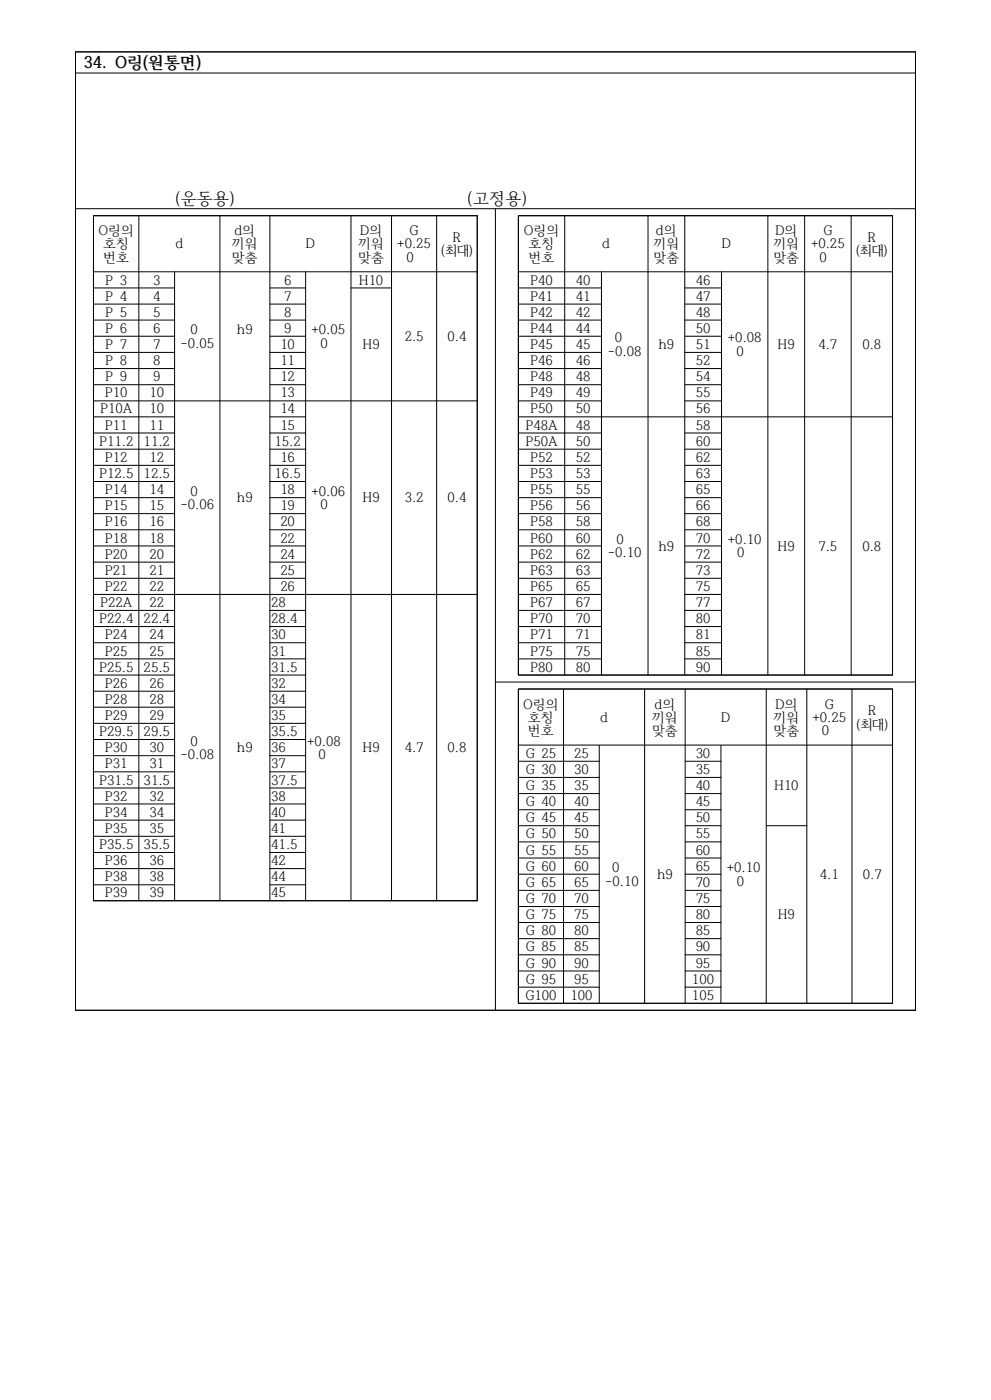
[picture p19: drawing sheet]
<svg xmlns="http://www.w3.org/2000/svg" width="210mm" height="297mm" viewBox="0 0 210 297" stroke-linecap="round" stroke-linejoin="round" font-family="sans-serif">
<defs><g id="words">
<g font-size="3.5">
<text x="17.8" y="14.5">34. O링(원통면)</text>
<text x="37.1" y="43.2">(운동용)</text>
<text x="99" y="43.2">(고정용)</text>
</g>
<g font-size="2.8">
<text x="20.9" y="49.8">O링의</text>
<text x="21.9" y="52.6">호칭</text>
<text x="37.1" y="52.6">d</text>
<text x="49.1" y="52.6">끼워</text>
<text x="49.7" y="49.8">d의</text>
<text x="64.7" y="52.6">D</text>
<text x="75.9" y="52.6">끼워</text>
<text x="76.2" y="49.8">D의</text>
<text x="84.2" y="52.6">+0.25</text>
<text x="86.7" y="49.8">G</text>
<text x="95.9" y="51.3">R</text>
<text x="110.9" y="49.8">O링의</text>
<text x="112" y="52.6">호칭</text>
<text x="127.6" y="52.6">d</text>
<text x="138.4" y="52.6">끼워</text>
<text x="138.9" y="49.8">d의</text>
<text x="152.8" y="52.6">D</text>
<text x="163.8" y="52.6">끼워</text>
<text x="164.2" y="49.8">D의</text>
<text x="171.8" y="52.6">+0.25</text>
<text x="174.4" y="49.8">G</text>
<text x="183.7" y="51.3">R</text>
<text x="21.9" y="55.5">번호</text>
<text x="49.1" y="55.5">맞춤</text>
<text x="75.9" y="55.5">맞춤</text>
<text x="86.1" y="55.5">0</text>
<text x="93.5" y="54">(최대)</text>
<text x="112" y="55.5">번호</text>
<text x="138.4" y="55.5">맞춤</text>
<text x="163.8" y="55.5">맞춤</text>
<text x="173.6" y="55.5">0</text>
<text x="181.3" y="54">(최대)</text>
<text x="22.3" y="60.3">P 3</text>
<text x="22.3" y="63.7">P 4</text>
<text x="32.4" y="60.3">3</text>
<text x="32.4" y="63.7">4</text>
<text x="60.2" y="60.3">6</text>
<text x="60.2" y="63.7">7</text>
<text x="76" y="60.3">H10</text>
<text x="112.3" y="60.3">P40</text>
<text x="112.3" y="63.7">P41</text>
<text x="121.9" y="60.3">40</text>
<text x="121.9" y="63.7">41</text>
<text x="147.4" y="60.3">46</text>
<text x="147.4" y="63.7">47</text>
<text x="22.3" y="67.1">P 5</text>
<text x="22.3" y="70.5">P 6</text>
<text x="32.4" y="67.1">5</text>
<text x="32.4" y="70.5">6</text>
<text x="40.3" y="70.8">0</text>
<text x="50.2" y="70.8">h9</text>
<text x="60.2" y="67.1">8</text>
<text x="60.2" y="70.5">9</text>
<text x="66" y="70.8">+0.05</text>
<text x="112.3" y="67.1">P42</text>
<text x="112.3" y="70.5">P44</text>
<text x="121.9" y="67.1">42</text>
<text x="121.9" y="70.5">44</text>
<text x="147.4" y="67.1">48</text>
<text x="147.4" y="70.5">50</text>
<text x="22.3" y="74">P 7</text>
<text x="22.3" y="77.4">P 8</text>
<text x="32.4" y="74">7</text>
<text x="32.4" y="77.4">8</text>
<text x="38.2" y="73.7">-0.05</text>
<text x="59.4" y="74">10</text>
<text x="59.4" y="77.4">11</text>
<text x="67.9" y="73.7">0</text>
<text x="76.8" y="74">H9</text>
<text x="85.7" y="72.3">2.5</text>
<text x="94.8" y="72.3">0.4</text>
<text x="112.3" y="74">P45</text>
<text x="112.3" y="77.4">P46</text>
<text x="121.9" y="74">45</text>
<text x="121.9" y="77.4">46</text>
<text x="128.8" y="75.4">-0.08</text>
<text x="130.2" y="72.6">0</text>
<text x="139.5" y="74">h9</text>
<text x="147.4" y="74">51</text>
<text x="147.4" y="77.4">52</text>
<text x="154.2" y="72.6">+0.08</text>
<text x="156" y="75.4">0</text>
<text x="164.7" y="74">H9</text>
<text x="173.3" y="74">4.7</text>
<text x="182.7" y="74">0.8</text>
<text x="22.3" y="80.8">P 9</text>
<text x="32.4" y="80.8">9</text>
<text x="59.4" y="80.8">12</text>
<text x="112.3" y="80.8">P48</text>
<text x="121.9" y="80.8">48</text>
<text x="147.4" y="80.8">54</text>
<text x="21.2" y="87.6">P10A</text>
<text x="22.2" y="84.2">P10</text>
<text x="31.6" y="84.2">10</text>
<text x="31.6" y="87.6">10</text>
<text x="59.4" y="84.2">13</text>
<text x="59.4" y="87.6">14</text>
<text x="112.3" y="84.2">P49</text>
<text x="112.3" y="87.6">P50</text>
<text x="121.9" y="84.2">49</text>
<text x="121.9" y="87.6">50</text>
<text x="147.4" y="84.2">55</text>
<text x="147.4" y="87.6">56</text>
<text x="21" y="94.5">P11.2</text>
<text x="22.2" y="91">P11</text>
<text x="30.4" y="94.5">11.2</text>
<text x="31.6" y="91">11</text>
<text x="58.2" y="94.5">15.2</text>
<text x="59.4" y="91">15</text>
<text x="111.3" y="91">P48A</text>
<text x="111.3" y="94.5">P50A</text>
<text x="121.9" y="91">48</text>
<text x="121.9" y="94.5">50</text>
<text x="147.4" y="91">58</text>
<text x="147.4" y="94.5">60</text>
<text x="21" y="101.3">P12.5</text>
<text x="22.2" y="97.9">P12</text>
<text x="30.4" y="101.3">12.5</text>
<text x="31.6" y="97.9">12</text>
<text x="58.2" y="101.3">16.5</text>
<text x="59.4" y="97.9">16</text>
<text x="112.3" y="97.9">P52</text>
<text x="112.3" y="101.3">P53</text>
<text x="121.9" y="97.9">52</text>
<text x="121.9" y="101.3">53</text>
<text x="147.4" y="97.9">62</text>
<text x="147.4" y="101.3">63</text>
<text x="22.2" y="104.7">P14</text>
<text x="31.6" y="104.7">14</text>
<text x="38.2" y="107.8">-0.06</text>
<text x="40.3" y="105">0</text>
<text x="50.2" y="106.4">h9</text>
<text x="59.4" y="104.7">18</text>
<text x="66" y="105">+0.06</text>
<text x="67.9" y="107.8">0</text>
<text x="76.8" y="106.4">H9</text>
<text x="85.7" y="106.4">3.2</text>
<text x="94.8" y="106.4">0.4</text>
<text x="112.3" y="104.7">P55</text>
<text x="121.9" y="104.7">55</text>
<text x="147.4" y="104.7">65</text>
<text x="22.2" y="108.1">P15</text>
<text x="22.2" y="111.6">P16</text>
<text x="31.6" y="108.1">15</text>
<text x="31.6" y="111.6">16</text>
<text x="59.4" y="108.1">19</text>
<text x="59.4" y="111.6">20</text>
<text x="112.3" y="108.1">P56</text>
<text x="112.3" y="111.6">P58</text>
<text x="121.9" y="108.1">56</text>
<text x="121.9" y="111.6">58</text>
<text x="147.4" y="108.1">66</text>
<text x="147.4" y="111.6">68</text>
<text x="22.2" y="115">P18</text>
<text x="22.2" y="118.4">P20</text>
<text x="31.6" y="115">18</text>
<text x="31.6" y="118.4">20</text>
<text x="59.4" y="115">22</text>
<text x="59.4" y="118.4">24</text>
<text x="112.3" y="115">P60</text>
<text x="112.3" y="118.4">P62</text>
<text x="121.9" y="115">60</text>
<text x="121.9" y="118.4">62</text>
<text x="128.8" y="118.1">-0.10</text>
<text x="130.6" y="115.3">0</text>
<text x="139.5" y="116.7">h9</text>
<text x="147.4" y="115">70</text>
<text x="147.4" y="118.4">72</text>
<text x="154.2" y="115.3">+0.10</text>
<text x="156.2" y="118.1">0</text>
<text x="164.7" y="116.7">H9</text>
<text x="173.3" y="116.7">7.5</text>
<text x="182.7" y="116.7">0.8</text>
<text x="22.2" y="121.8">P21</text>
<text x="22.2" y="125.3">P22</text>
<text x="31.6" y="121.8">21</text>
<text x="31.6" y="125.3">22</text>
<text x="59.4" y="121.8">25</text>
<text x="59.4" y="125.3">26</text>
<text x="112.3" y="121.8">P63</text>
<text x="112.3" y="125.3">P65</text>
<text x="121.9" y="121.8">63</text>
<text x="121.9" y="125.3">65</text>
<text x="147.4" y="121.8">73</text>
<text x="147.4" y="125.3">75</text>
<text x="21.2" y="128.6">P22A</text>
<text x="31.6" y="128.6">22</text>
<text x="57.5" y="128.6">28</text>
<text x="112.3" y="128.6">P67</text>
<text x="121.9" y="128.6">67</text>
<text x="147.4" y="128.6">77</text>
<text x="21" y="132.1">P22.4</text>
<text x="22.2" y="135.5">P24</text>
<text x="30.4" y="132.1">22.4</text>
<text x="31.6" y="135.5">24</text>
<text x="57.5" y="132.1">28.4</text>
<text x="57.5" y="135.5">30</text>
<text x="112.3" y="132.1">P70</text>
<text x="112.3" y="135.5">P71</text>
<text x="121.9" y="132.1">70</text>
<text x="121.9" y="135.5">71</text>
<text x="147.4" y="132.1">80</text>
<text x="147.4" y="135.5">81</text>
<text x="21" y="142.3">P25.5</text>
<text x="22.2" y="138.9">P25</text>
<text x="30.4" y="142.3">25.5</text>
<text x="31.6" y="138.9">25</text>
<text x="57.5" y="138.9">31</text>
<text x="57.5" y="142.3">31.5</text>
<text x="112.3" y="138.9">P75</text>
<text x="112.3" y="142.3">P80</text>
<text x="121.9" y="138.9">75</text>
<text x="121.9" y="142.3">80</text>
<text x="147.4" y="138.9">85</text>
<text x="147.4" y="142.3">90</text>
<text x="22.2" y="145.8">P26</text>
<text x="22.2" y="149.1">P28</text>
<text x="31.6" y="145.8">26</text>
<text x="31.6" y="149.1">28</text>
<text x="57.5" y="145.8">32</text>
<text x="57.5" y="149.1">34</text>
<text x="21" y="156">P29.5</text>
<text x="22.2" y="152.6">P29</text>
<text x="30.4" y="156">29.5</text>
<text x="31.6" y="152.6">29</text>
<text x="57.5" y="152.6">35</text>
<text x="57.5" y="156">35.5</text>
<text x="110.8" y="150.2">O링의</text>
<text x="111.8" y="153">호칭</text>
<text x="111.8" y="155.8">번호</text>
<text x="127.1" y="153">d</text>
<text x="138.1" y="153">끼워</text>
<text x="138.1" y="155.8">맞춤</text>
<text x="138.6" y="150.2">d의</text>
<text x="152.7" y="153">D</text>
<text x="163.8" y="153">끼워</text>
<text x="163.8" y="155.8">맞춤</text>
<text x="164.2" y="150.2">D의</text>
<text x="172.1" y="153">+0.25</text>
<text x="174.1" y="155.8">0</text>
<text x="174.7" y="150.2">G</text>
<text x="181.4" y="154.4">(최대)</text>
<text x="183.8" y="151.6">R</text>
<text x="22.2" y="159.4">P30</text>
<text x="31.6" y="159.4">30</text>
<text x="38.2" y="160.8">-0.08</text>
<text x="40.3" y="158">0</text>
<text x="50.2" y="159.4">h9</text>
<text x="57.5" y="159.4">36</text>
<text x="65" y="158">+0.08</text>
<text x="67.4" y="160.8">0</text>
<text x="76.8" y="159.4">H9</text>
<text x="85.7" y="159.4">4.7</text>
<text x="94.8" y="159.4">0.8</text>
<text x="111.4" y="160.6">G 25</text>
<text x="121.6" y="160.6">25</text>
<text x="147.4" y="160.6">30</text>
<text x="21" y="166.3">P31.5</text>
<text x="22.2" y="162.8">P31</text>
<text x="30.4" y="166.3">31.5</text>
<text x="31.6" y="162.8">31</text>
<text x="57.5" y="162.8">37</text>
<text x="57.5" y="166.3">37.5</text>
<text x="111.4" y="164">G 30</text>
<text x="111.4" y="167.5">G 35</text>
<text x="121.6" y="164">30</text>
<text x="121.6" y="167.5">35</text>
<text x="147.4" y="164">35</text>
<text x="147.4" y="167.5">40</text>
<text x="164" y="167.5">H10</text>
<text x="22.2" y="169.7">P32</text>
<text x="22.2" y="173.1">P34</text>
<text x="31.6" y="169.7">32</text>
<text x="31.6" y="173.1">34</text>
<text x="57.5" y="169.7">38</text>
<text x="57.5" y="173.1">40</text>
<text x="111.4" y="170.9">G 40</text>
<text x="121.6" y="170.9">40</text>
<text x="147.4" y="170.9">45</text>
<text x="21" y="179.9">P35.5</text>
<text x="22.2" y="176.5">P35</text>
<text x="30.4" y="179.9">35.5</text>
<text x="31.6" y="176.5">35</text>
<text x="57.5" y="176.5">41</text>
<text x="57.5" y="179.9">41.5</text>
<text x="111.4" y="174.3">G 45</text>
<text x="111.4" y="177.7">G 50</text>
<text x="121.6" y="174.3">45</text>
<text x="121.6" y="177.7">50</text>
<text x="147.4" y="174.3">50</text>
<text x="147.4" y="177.7">55</text>
<text x="22.2" y="183.4">P36</text>
<text x="31.6" y="183.4">36</text>
<text x="57.5" y="183.4">42</text>
<text x="111.4" y="181.1">G 55</text>
<text x="111.4" y="184.5">G 60</text>
<text x="121.6" y="181.1">55</text>
<text x="121.6" y="184.5">60</text>
<text x="129.6" y="184.8">0</text>
<text x="147.4" y="181.1">60</text>
<text x="147.4" y="184.5">65</text>
<text x="153.9" y="184.8">+0.10</text>
<text x="22.2" y="186.8">P38</text>
<text x="22.2" y="190.2">P39</text>
<text x="31.6" y="186.8">38</text>
<text x="31.6" y="190.2">39</text>
<text x="57.5" y="186.8">44</text>
<text x="57.5" y="190.2">45</text>
<text x="111.4" y="188">G 65</text>
<text x="111.4" y="191.4">G 70</text>
<text x="121.6" y="188">65</text>
<text x="121.6" y="191.4">70</text>
<text x="128.2" y="187.7">-0.10</text>
<text x="139.2" y="186.2">h9</text>
<text x="147.4" y="188">70</text>
<text x="147.4" y="191.4">75</text>
<text x="156" y="187.7">0</text>
<text x="173.6" y="186.2">4.1</text>
<text x="182.7" y="186.2">0.7</text>
<text x="111.4" y="194.8">G 75</text>
<text x="121.6" y="194.8">75</text>
<text x="147.4" y="194.8">80</text>
<text x="164.8" y="194.8">H9</text>
<text x="111.4" y="198.2">G 80</text>
<text x="111.4" y="201.6">G 85</text>
<text x="121.6" y="198.2">80</text>
<text x="121.6" y="201.6">85</text>
<text x="147.4" y="198.2">85</text>
<text x="147.4" y="201.6">90</text>
<text x="111.4" y="205.1">G 90</text>
<text x="111.4" y="208.5">G 95</text>
<text x="121.6" y="205.1">90</text>
<text x="121.6" y="208.5">95</text>
<text x="146.6" y="208.5">100</text>
<text x="147.4" y="205.1">95</text>
<text x="111.3" y="211.9">G100</text>
<text x="120.8" y="211.9">100</text>
<text x="146.6" y="211.9">105</text>
</g>
</g></defs>
<g fill="none" stroke="#000" stroke-width=".21">
<path d="M16 11h178M16 15.5h178M16 11v203.1M193.9 11v203.1M16 44.2h178M19.8 45.7h81.4M19.8 57.6h81.4M19.8 45.7v145.2M29.4 45.7v145.2M37 57.6v133.3M46.6 45.7v145.2M57.2 45.7v145.2"/>
<path d="M64.7 57.6v133.3M74.3 45.7v145.2M82.9 45.7v145.2M92.5 45.7v145.2M101.1 45.7v145.2M104.9 44.2v169.9M109.8 57.6h79.3M119.6 45.7v97.4M127.4 57.6v85.5M137.3 45.7v97.4M145 45.7v97.4M152.8 57.6v85.5"/>
<path d="M162.6 45.7v97.4M170.4 45.7v97.4M180.3 45.7v97.4M189 45.7v97.4M189.1 45.7h-79.3v97.4h79.3M19.8 61h17.3M19.8 64.4h17.3M19.8 67.8h17.3M19.8 71.3h17.3M19.8 74.7h17.3M19.8 78.1h17.3M57.1 61h7.7"/>
<path d="M57.1 64.4h7.7M57.1 67.8h7.7M57.1 71.3h7.7M57.1 74.7h7.7M57.1 78.1h7.7M74.3 61h8.7M109.8 61h17.7M109.8 64.4h17.7M109.8 67.8h17.7M109.8 71.3h17.7M109.8 74.7h17.7M109.8 78.1h17.7"/>
<path d="M145 61h7.9M145 64.4h7.9M145 67.8h7.9M145 71.3h7.9M145 74.7h7.9M145 78.1h7.9M19.8 81.5h17.3M19.8 85h81.4M19.8 88.3h17.3M19.8 91.8h17.3M19.8 95.2h17.3M19.8 98.6h17.3"/>
<path d="M57.1 81.5h7.7M57.1 88.3h7.7M57.1 91.8h7.7M57.1 95.2h7.7M57.1 98.6h7.7M109.8 81.5h17.7M109.8 85h17.7M109.8 88.3h79.3M109.8 91.8h17.7M109.8 95.2h17.7M109.8 98.6h17.7M145 81.5h7.9"/>
<path d="M145 85h7.9M145 91.8h7.9M145 95.2h7.9M145 98.6h7.9M19.8 102h17.3M19.8 105.5h17.3M19.8 108.8h17.3M19.8 112.3h17.3M19.8 115.7h17.3M19.8 119.1h17.3M57.1 102h7.7M57.1 105.5h7.7"/>
<path d="M57.1 108.8h7.7M57.1 112.3h7.7M57.1 115.7h7.7M57.1 119.1h7.7M109.8 102h17.7M109.8 105.5h17.7M109.8 108.8h17.7M109.8 112.3h17.7M109.8 115.7h17.7M109.8 119.1h17.7M145 102h7.9M145 105.5h7.9"/>
<path d="M145 108.8h7.9M145 112.3h7.9M145 115.7h7.9M145 119.1h7.9M19.8 122.5h17.3M19.8 126h81.4M19.8 129.4h17.3M19.8 132.8h17.3M19.8 136.2h17.3M19.8 139.6h17.3M57.1 122.5h7.7M57.1 129.4h7.7"/>
<path d="M57.1 132.8h7.7M57.1 136.2h7.7M57.1 139.6h7.7M109.8 122.5h17.7M109.8 126h17.7M109.8 129.4h17.7M109.8 132.8h17.7M109.8 136.2h17.7M109.8 139.6h17.7M145 122.5h7.9M145 126h7.9M145 129.4h7.9"/>
<path d="M145 132.8h7.9M145 136.2h7.9M145 139.6h7.9M19.8 143.1h17.3M19.8 146.5h17.3M19.8 149.9h17.3M19.8 153.3h17.3M19.8 156.7h17.3M57.1 143.1h7.7M57.1 146.5h7.7M57.1 149.9h7.7M57.1 153.3h7.7"/>
<path d="M57.1 156.7h7.7M104.9 144.5h89.1M109.8 157.9h79.3M119.4 146v66.6M126.9 157.9v54.7M136.5 146v66.6M145.1 146v66.6M152.7 157.9v54.7M162.3 146v66.6M170.9 146v66.6M180.5 146v66.6M189 146v66.6"/>
<path d="M189.1 146h-79.3v66.6h79.3M19.8 160.1h17.3M19.8 163.6h17.3M19.8 167h17.3M19.8 170.4h17.3M19.8 173.8h17.3M19.8 177.2h17.3M57.1 160.1h7.7M57.1 163.6h7.7M57.1 167h7.7M57.1 170.4h7.7M57.1 173.8h7.7"/>
<path d="M57.1 177.2h7.7M109.8 161.3h17.2M109.8 164.8h17.2M109.8 168.2h17.2M109.8 171.6h17.2M109.8 175h17.2M109.8 178.4h17.2M145.1 161.3h7.7M145.1 164.8h7.7M145.1 168.2h7.7M145.1 171.6h7.7M145.1 175h7.7"/>
<path d="M145.1 178.4h7.7M162.3 175h8.7M19.8 180.7h17.3M19.8 184.1h17.3M19.8 187.5h17.3M19.8 190.9h81.4M57.1 180.7h7.7M57.1 184.1h7.7M57.1 187.5h7.7M109.8 181.8h17.2M109.8 185.3h17.2M109.8 188.7h17.2"/>
<path d="M109.8 192.1h17.2M109.8 195.5h17.2M109.8 198.9h17.2M145.1 181.8h7.7M145.1 185.3h7.7M145.1 188.7h7.7M145.1 192.1h7.7M145.1 195.5h7.7M145.1 198.9h7.7M16 214.1h178M109.8 202.3h17.2M109.8 205.8h17.2"/>
<path d="M109.8 209.2h17.2M145.1 202.3h7.7M145.1 205.8h7.7M145.1 209.2h7.7"/>
</g>
<use href="#words"/>
</svg>
